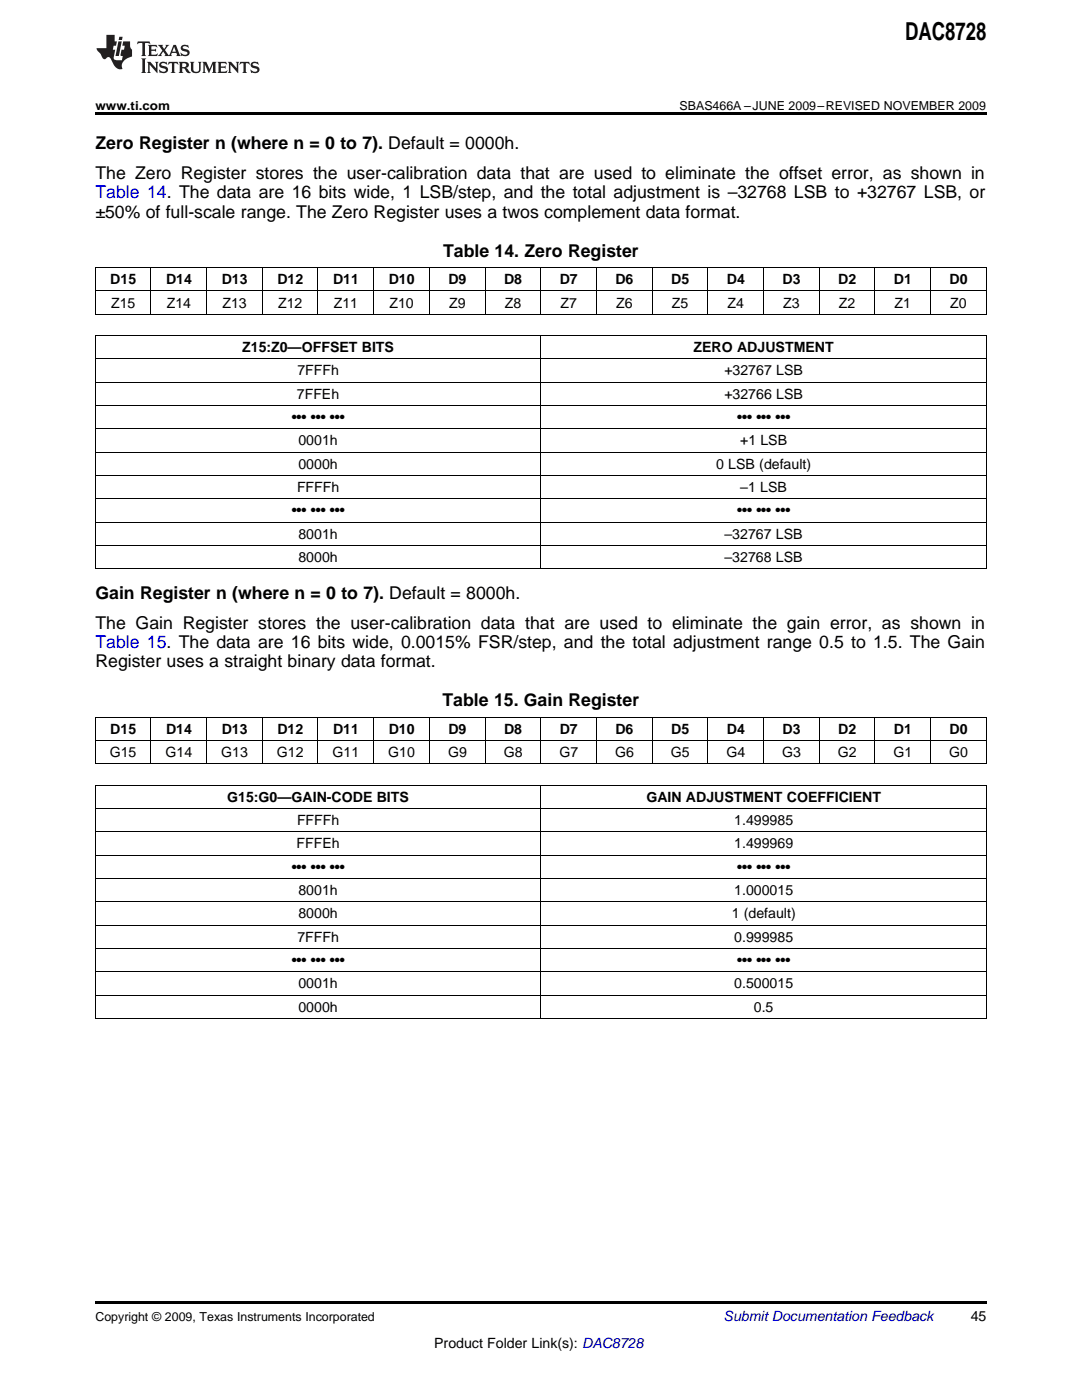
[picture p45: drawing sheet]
<svg xmlns="http://www.w3.org/2000/svg" width="216mm" height="279mm" viewBox="0 0 216 279" stroke-linecap="round" stroke-linejoin="round" font-family="sans-serif">
<defs><g id="words">
<text font-size="4.9" x="180.6" y="7.9">DAC8728</text>
<g font-size="3.5">
<text x="19" y="29.7">Zero Register n (where n = 0 to 7). Default = 0000h.</text>
<text x="19" y="35.7">The Zero Register stores the user-calibration data that are used to eliminate the offset error, as shown in</text>
<text x="19" y="43.5">±50% of full-scale range. The Zero Register uses a twos complement data format.</text>
<text x="88.4" y="51.2">Table 14. Zero Register</text>
<text x="19" y="119.5">Gain Register n (where n = 0 to 7). Default = 8000h.</text>
<text x="19" y="125.4">The Gain Register stores the user-calibration data that are used to eliminate the gain error, as shown in</text>
<text x="19" y="133.2">Register uses a straight binary data format.</text>
<text x="88.3" y="141">Table 15. Gain Register</text>
</g>
<g font-size="3.5" fill="#00f">
<text x="19" y="39.6">Table 14. The data are 16 bits wide, 1 LSB/step, and the total adjustment is –32768 LSB to +32767 LSB, or</text>
<text x="19" y="129.3">Table 15. The data are 16 bits wide, 0.0015% FSR/step, and the total adjustment range 0.5 to 1.5. The Gain</text>
</g>
<g font-size="2.8">
<text x="22" y="56.7">D15</text>
<text x="33.1" y="56.7">D14</text>
<text x="44.2" y="56.7">D13</text>
<text x="55.4" y="56.7">D12</text>
<text x="66.5" y="56.7">D11</text>
<text x="77.6" y="56.7">D10</text>
<text x="89.5" y="56.7">D9</text>
<text x="100.6" y="56.7">D8</text>
<text x="111.7" y="56.7">D7</text>
<text x="122.8" y="56.7">D6</text>
<text x="133.9" y="56.7">D5</text>
<text x="145" y="56.7">D4</text>
<text x="156.1" y="56.7">D3</text>
<text x="167.3" y="56.7">D2</text>
<text x="178.4" y="56.7">D1</text>
<text x="189.5" y="56.7">D0</text>
<text x="22.2" y="61.4">Z15</text>
<text x="33.3" y="61.4">Z14</text>
<text x="44.4" y="61.4">Z13</text>
<text x="55.5" y="61.4">Z12</text>
<text x="66.6" y="61.4">Z11</text>
<text x="77.7" y="61.4">Z10</text>
<text x="89.6" y="61.4">Z9</text>
<text x="100.7" y="61.4">Z8</text>
<text x="111.8" y="61.4">Z7</text>
<text x="122.9" y="61.4">Z6</text>
<text x="134.1" y="61.4">Z5</text>
<text x="145.2" y="61.4">Z4</text>
<text x="156.3" y="61.4">Z3</text>
<text x="167.4" y="61.4">Z2</text>
<text x="178.5" y="61.4">Z1</text>
<text x="189.6" y="61.4">Z0</text>
<text x="48.3" y="70.3">Z15:Z0—OFFSET BITS</text>
<text x="138.4" y="70.3">ZERO ADJUSTMENT</text>
<text x="59.3" y="74.9">7FFFh</text>
<text x="144.5" y="74.9">+32767 LSB</text>
<text x="59.2" y="79.6">7FFEh</text>
<text x="144.5" y="79.6">+32766 LSB</text>
<text x="58.2" y="84.2">••• ••• •••</text>
<text x="59.5" y="88.9">0001h</text>
<text x="147.1" y="84.2">••• ••• •••</text>
<text x="147.7" y="88.9">+1 LSB</text>
<text x="59.5" y="93.6">0000h</text>
<text x="142.9" y="93.6">0 LSB (default)</text>
<text x="59.3" y="98.2">FFFFh</text>
<text x="147.7" y="98.2">–1 LSB</text>
<text x="58.2" y="102.9">••• ••• •••</text>
<text x="59.5" y="107.5">8001h</text>
<text x="144.6" y="107.5">–32767 LSB</text>
<text x="147.1" y="102.9">••• ••• •••</text>
<text x="59.5" y="112.2">8000h</text>
<text x="144.6" y="112.2">–32768 LSB</text>
<text x="22" y="146.5">D15</text>
<text x="33.1" y="146.5">D14</text>
<text x="44.2" y="146.5">D13</text>
<text x="55.4" y="146.5">D12</text>
<text x="66.5" y="146.5">D11</text>
<text x="77.6" y="146.5">D10</text>
<text x="89.5" y="146.5">D9</text>
<text x="100.6" y="146.5">D8</text>
<text x="111.7" y="146.5">D7</text>
<text x="122.8" y="146.5">D6</text>
<text x="133.9" y="146.5">D5</text>
<text x="145" y="146.5">D4</text>
<text x="156.1" y="146.5">D3</text>
<text x="167.3" y="146.5">D2</text>
<text x="178.4" y="146.5">D1</text>
<text x="189.5" y="146.5">D0</text>
<text x="21.9" y="151.1">G15</text>
<text x="33" y="151.1">G14</text>
<text x="44.1" y="151.1">G13</text>
<text x="55.2" y="151.1">G12</text>
<text x="66.4" y="151.1">G11</text>
<text x="77.5" y="151.1">G10</text>
<text x="89.4" y="151.1">G9</text>
<text x="100.5" y="151.1">G8</text>
<text x="111.6" y="151.1">G7</text>
<text x="122.7" y="151.1">G6</text>
<text x="133.8" y="151.1">G5</text>
<text x="145" y="151.1">G4</text>
<text x="156.1" y="151.1">G3</text>
<text x="167.2" y="151.1">G2</text>
<text x="178.3" y="151.1">G1</text>
<text x="189.4" y="151.1">G0</text>
<text x="45.3" y="160">G15:G0—GAIN-CODE BITS</text>
<text x="129" y="160">GAIN ADJUSTMENT COEFFICIENT</text>
<text x="59.3" y="164.7">FFFFh</text>
<text x="146.5" y="164.7">1.499985</text>
<text x="58.2" y="174">••• ••• •••</text>
<text x="59.2" y="169.3">FFFEh</text>
<text x="146.5" y="169.3">1.499969</text>
<text x="147.1" y="174">••• ••• •••</text>
<text x="59.5" y="178.6">8001h</text>
<text x="146.5" y="178.6">1.000015</text>
<text x="59.5" y="183.3">8000h</text>
<text x="146" y="183.3">1 (default)</text>
<text x="59.3" y="188">7FFFh</text>
<text x="146.5" y="188">0.999985</text>
<text x="58.2" y="192.6">••• ••• •••</text>
<text x="59.5" y="197.3">0001h</text>
<text x="146.5" y="197.3">0.500015</text>
<text x="147.1" y="192.6">••• ••• •••</text>
<text x="59.5" y="201.9">0000h</text>
<text x="150.4" y="201.9">0.5</text>
<text x="193.7" y="263.6">45</text>
<text x="86.6" y="269">Product Folder Link(s): DAC8728</text>
</g>
<text font-size="2.8" fill="#0000c8" x="144.4" y="263.6">Submit Documentation Feedback</text>
<g font-size="2.5">
<text x="19" y="21.9">www.ti.com</text>
<text x="135.6" y="21.9">SBAS466A –JUNE 2009–REVISED NOVEMBER 2009</text>
<text x="19" y="263.6">Copyright © 2009, Texas Instruments Incorporated</text>
</g>
</g></defs>
<g fill="#231f20">
<path d="M27.5 8.3l-.1 .5 .4-.2h.6v.1v2.1l-.2 .4h1l-.3-.4v-2.1l.1-.1h.5l.5 .2-.2-.5zM29.5 9l.2 .3v1.5l-.2 .4h1.8l.2-.6a1.04 1.04 0 0 1-1.3 .2v-.7h.6l.3 .2v-.6l-.3 .2h-.6v-.6l.8-.1 .4 .3-.2-.5zM31.5 9l.9 1.1-.9 1.1h.8l-.2-.2 .5-.7 .4 .7-.2 .2h1.5l-.1-.2 .1-.4h.9l.1 .4-.2 .2h1l-.3-.3-.7-1.9h-.5l-.9 2-.8-1 .9-1h-.8l.1 .3-.3 .5-.4-.6 .2-.2zM34.7 9.3l.4 1h-.7zM36.3 9.1a.63 .63 0 0 0-.2 .7 .63 .63 0 0 0 .6 .4l.6 .2 .1 .2a.75 .75 0 0 1-.7 .4 .75 .75 0 0 1-.6-.5l.1 .7 .1-.1a1.11 1.11 0 0 0 1.5-.6 1.13 1.13 0 0 0-1.2-.8l-.1-.4a1.04 1.04 0 0 1 1.2 .2l-.2-.5-.1 .1-.5-.2zM28.2 11.7l.2 .3v2.2l-.2 .4h1l-.3-.4v-2.2l.3-.3zM29.3 12.3l.3 .4v1.5l-.3 .4h.8l-.2-.4v-1.3l1.5 1.7v-1.9l.2-.4h-.7l.2 .4v.9l-1.1-1.3zM32 12.5a.62 .62 0 0 0-.2 .7 .62 .62 0 0 0 .6 .4l.6 .1 .1 .3a.76 .76 0 0 1-.7 .3 .76 .76 0 0 1-.6-.4l.1 .7 .1-.1a1.11 1.11 0 0 0 1.5-.6 1.13 1.13 0 0 0-1.2-.8l-.1-.4a1.04 1.04 0 0 1 1.2 .2l-.2-.6-.1 .1-.5-.1zM33.7 12.3l-.2 .7a.61 .61 0 0 1 .8-.4v1.6l-.2 .4h.9l-.2-.4v-1.6a.63 .63 0 0 1 .8 .4l-.2-.7zM35.6 12.3l.3 .4v1.5l-.3 .4h1l-.2-.2v-.8l.5 .2a.76 .76 0 0 0 1.2 .7l-1-1a.58 .58 0 0 0 .6-.5 .58 .58 0 0 0-.5-.6zM36.4 12.7l.1-.1a.45 .45 0 0 1 .5 .1 .45 .45 0 0 1 .1 .5l-.7 .2zM37.9 12.3l.2 .2a2.17 2.17 0 0 0 .3 1.9 .99 .99 0 0 0 1.6-.6v-1.1l.2-.4h-.7l.2 .2a1.92 1.92 0 0 1-.2 1.8 .6 .6 0 0 1-.9-.5v-1.1l.2-.4zM40.4 12.3l.2 .4v1.5l-.2 .4h.7l-.2-.4v-1.4l.8 1.8 .8-1.8v1.4l-.2 .4h.9l-.2-.4v-1.5l.2-.4h-.8l-.6 1.5-.6-1.5zM43.4 12.3l.2 .4v1.5l-.2 .4h1.8l.2-.6a1.04 1.04 0 0 1-1.3 .2v-.7h.5l.4 .2v-.6l-.4 .2h-.5v-.7h.8l.3 .3-.1-.6zM45.5 12.3l.2 .4v1.5l-.2 .4h.7l-.2-.4v-1.3l1.5 1.7v-1.9l.2-.4h-.7l.2 .4v.9l-1.1-1.3zM47.9 12.3l-.1 .7a.61 .61 0 0 1 .8-.4v1.6l-.3 .4h1l-.3-.4 .1-1.6a.63 .63 0 0 1 .7 .4l-.1-.7zM50.2 12.5a.62 .62 0 0 0-.2 .7 .62 .62 0 0 0 .6 .4l.6 .1 .2 .3a.76 .76 0 0 1-.8 .3 .76 .76 0 0 1-.6-.4l.1 .7 .2-.1a1.11 1.11 0 0 0 1.5-.6 1.13 1.13 0 0 0-1.3-.8l-.1-.4a1.04 1.04 0 0 1 1.2 .2l-.1-.6-.2 .1-.5-.1z"/>
<path d="M21.2 7v2.6h-1.9l.1 .4 .7 .9a.91 .91 0 0 0 1 .9 .56 .56 0 0 1 .5-.4 .56 .56 0 0 1 .5 .3l.4 .8a1.53 1.53 0 0 0 1.9 1.2 1.54 1.54 0 0 1 1-2.1l.9-.3v-1.4a1.52 1.52 0 0 1-.3-1.6h-1.4l-.2 .8h.5l-.2 .8h-.4l-.2 1v.2l.4 .1-.2 .8a1.93 1.93 0 0 1-1.6-.2l.3-1.9h-.5l.2-.8h.4l.2-.8h-.4v-1.3zM23.6 8.3l-.6 2.9h.7l.6-2.9zM23.8 7.3l-.1 .7h.6l.2-.7z"/>
</g>
<path d="M19 22.5h177.8v.5h-177.8zM19 259.7h177.8v.5h-177.8z" fill="#000"/>
<g fill="none" stroke="#000" stroke-width=".2">
<path d="M19 58h177.8M19 53.4h177.8M19.1 53.3v9.4M30.1 53.3v9.4M41.2 53.3v9.4M52.3 53.3v9.4M63.4 53.3v9.4M74.6 53.3v9.4M85.7 53.3v9.4M96.8 53.3v9.4M107.9 53.3v9.4M119 53.3v9.4"/>
<path d="M130.1 53.3v9.4M141.2 53.3v9.4M152.3 53.3v9.4M163.5 53.3v9.4M174.6 53.3v9.4M185.7 53.3v9.4M196.8 53.3v9.4M19 76.3h177.8M19 71.6h177.8M19 66.9h177.8M19 62.7h177.8M19.1 66.9v46.6"/>
<path d="M107.9 66.9v46.6M196.8 66.9v46.6M19 99.5h177.8M19 94.9h177.8M19 90.2h177.8M19 85.6h177.8M19 80.9h177.8M19 113.5h177.8M19 108.8h177.8M19 104.2h177.8M19 156.7h177.8M19 152.5h177.8"/>
<path d="M19 147.8h177.8M19 143.1h177.8M19.1 143.1v9.3M19.1 156.6v46.6M30.1 143.1v9.3M41.2 143.1v9.3M52.3 143.1v9.3M63.4 143.1v9.3M74.6 143.1v9.3M85.7 143.1v9.3M96.8 143.1v9.3M107.9 143.1v9.3"/>
<path d="M107.9 156.6v46.6M119 143.1v9.3M130.1 143.1v9.3M141.2 143.1v9.3M152.3 143.1v9.3M163.5 143.1v9.3M174.6 143.1v9.3M185.7 143.1v9.3M196.8 143.1v9.3M196.8 156.6v46.6M19 180h177.8M19 175.3h177.8"/>
<path d="M19 170.7h177.8M19 166h177.8M19 161.3h177.8M19 198.6h177.8M19 193.9h177.8M19 189.3h177.8M19 184.6h177.8M19 203.3h177.8"/>
</g>
<use href="#words"/>
</svg>
